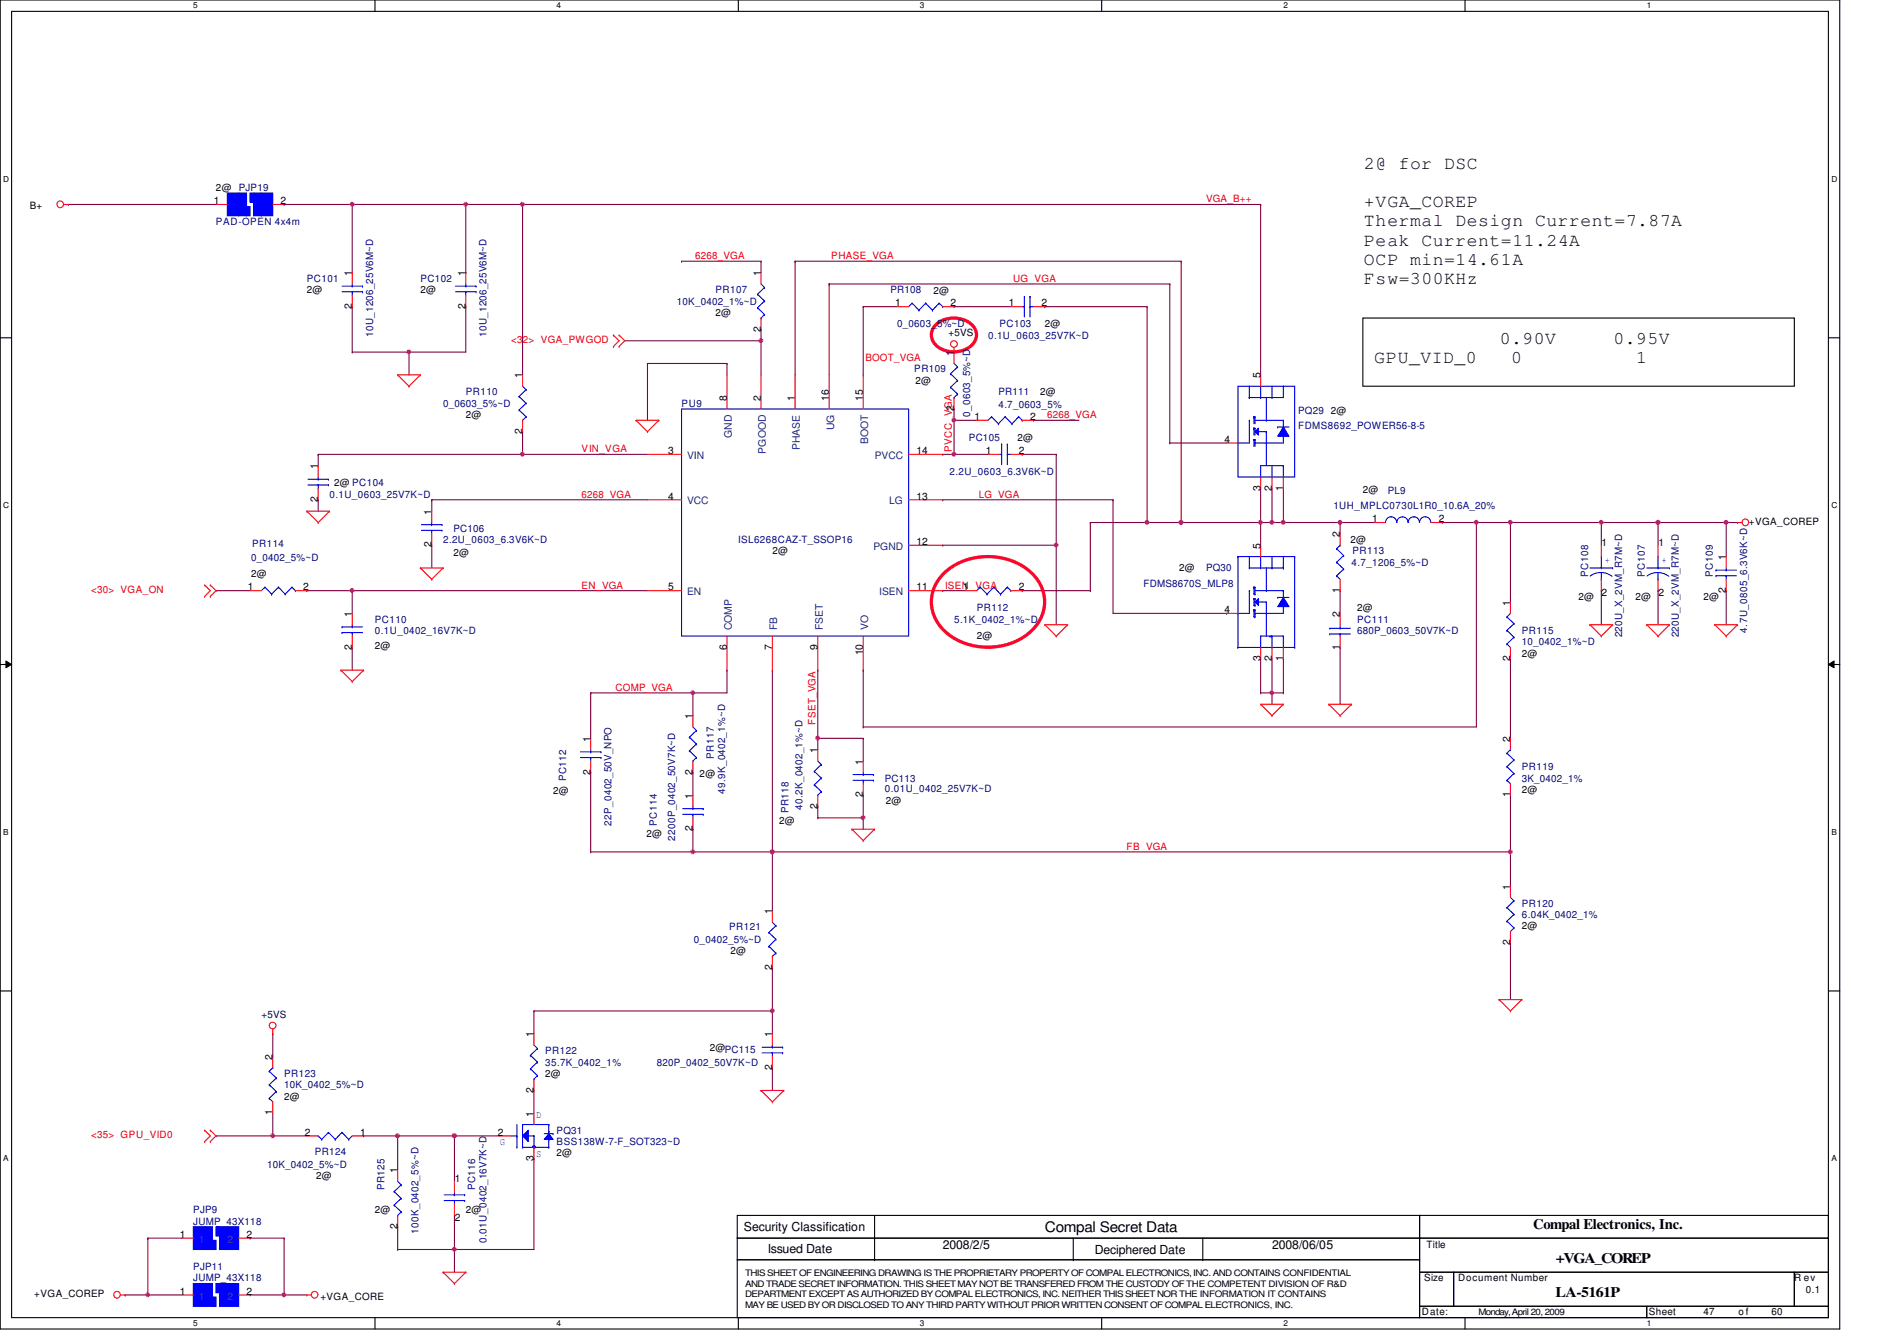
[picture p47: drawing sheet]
<svg xmlns="http://www.w3.org/2000/svg" width="297mm" height="210mm" viewBox="0 0 297 210" stroke-linecap="round" stroke-linejoin="round" font-family="sans-serif">
<defs><g id="words">
<g font-size="2.8">
<text x="213.6" y="26.4">2@ for DSC</text>
<text x="213.6" y="32.4">+VGA_COREP</text>
<text x="213.6" y="35.4">Thermal Design Current=7.87A</text>
<text x="213.6" y="38.4">Peak Current=11.24A</text>
<text x="213.6" y="41.4">OCP min=14.61A</text>
<text x="213.6" y="44.4">Fsw=300KHz</text>
<text x="234.9" y="53.8">0.90V</text>
<text x="252.6" y="53.8">0.95V</text>
<text x="215.2" y="56.8">GPU_VID_0</text>
<text x="236.6" y="56.8">0</text>
<text x="256.2" y="56.8">1</text>
</g>
<g font-size="2.3">
<text x="163.6" y="192.9">Compal Secret Data</text>
<text x="240.1" y="192.4">Compal Electronics, Inc.</text>
<text x="243.6" y="197.7">+VGA_COREP</text>
<text x="243.6" y="203">LA-5161P</text>
</g>
<g font-size="1.9">
<text x="116.5" y="192.7">Security Classification</text>
<text x="120.2" y="196.1">Issued Date</text>
<text x="147.6" y="195.6">2008/2/5</text>
<text x="171.4" y="196.3">Deciphered Date</text>
<text x="199.2" y="195.6">2008/06/05</text>
</g>
<g font-size="1.6">
<text x="33.8" y="29.9">2@</text>
<text x="4.7" y="32.7">B+</text>
<text x="33.5" y="32">1</text>
<text x="43.9" y="32">2</text>
<text x="48" y="45.9">2@</text>
<text x="55.1" y="43.2" transform="rotate(-90 55.1 43.2)">1</text>
<text x="65.8" y="45.9">2@</text>
<text x="72.9" y="43.2" transform="rotate(-90 72.9 43.2)">1</text>
<text x="119.1" y="43.2" transform="rotate(-90 119.1 43.2)">1</text>
<text x="140.2" y="48">1</text>
<text x="146.2" y="46.1">2@</text>
<text x="148.8" y="48">2</text>
<text x="157.9" y="48">1</text>
<text x="163.1" y="48">2</text>
<text x="55.1" y="48.3" transform="rotate(-90 55.1 48.3)">2</text>
<text x="72.9" y="48.3" transform="rotate(-90 72.9 48.3)">2</text>
<text x="112.1" y="49.4">2@</text>
<text x="119.1" y="51.9" transform="rotate(-90 119.1 51.9)">2</text>
<text x="148.5" y="52.7">+5VS</text>
<text x="163.6" y="51.2">2@</text>
<text x="81.8" y="59.2" transform="rotate(-90 81.8 59.2)">1</text>
<text x="149.3" y="55.7" transform="rotate(-90 149.3 55.7)">1</text>
<text x="197.4" y="59.2" transform="rotate(-90 197.4 59.2)">5</text>
<text x="72.9" y="65.4">2@</text>
<text x="113.8" y="62.8" transform="rotate(-90 113.8 62.8)">8</text>
<text x="119.1" y="62.8" transform="rotate(-90 119.1 62.8)">2</text>
<text x="124.5" y="62.8" transform="rotate(-90 124.5 62.8)">1</text>
<text x="129.8" y="62.8" transform="rotate(-90 129.8 62.8)">16</text>
<text x="135.1" y="62.8" transform="rotate(-90 135.1 62.8)">15</text>
<text x="143.3" y="60.1">2@</text>
<text x="149.3" y="64.3" transform="rotate(-90 149.3 64.3)">2</text>
<text x="152.6" y="65.7">1</text>
<text x="161.3" y="65.7">2</text>
<text x="162.9" y="61.9">2@</text>
<text x="208.4" y="64.7">2@</text>
<text x="81.8" y="67.9" transform="rotate(-90 81.8 67.9)">2</text>
<text x="104.6" y="71.1">3</text>
<text x="143.5" y="71.1">14</text>
<text x="154.4" y="71.1">1</text>
<text x="159.3" y="69">2@</text>
<text x="159.5" y="71.1">2</text>
<text x="191.7" y="69.3">4</text>
<text x="49.8" y="73.4" transform="rotate(-90 49.8 73.4)">1</text>
<text x="52.3" y="76.1">2@ PC104</text>
<text x="197.4" y="76.8" transform="rotate(-90 197.4 76.8)">3</text>
<text x="199.1" y="76.8" transform="rotate(-90 199.1 76.8)">2</text>
<text x="200.9" y="76.8" transform="rotate(-90 200.9 76.8)">1</text>
<text x="213.4" y="77.2">2@</text>
<text x="49.8" y="78.6" transform="rotate(-90 49.8 78.6)">2</text>
<text x="67.6" y="80.6" transform="rotate(-90 67.6 80.6)">1</text>
<text x="104.6" y="78.2">4</text>
<text x="143.5" y="78.2">13</text>
<text x="214.8" y="81.7">1</text>
<text x="225.3" y="81.7">2</text>
<text x="273.9" y="82.2">+VGA_COREP</text>
<text x="67.6" y="85.7" transform="rotate(-90 67.6 85.7)">2</text>
<text x="71" y="87">2@</text>
<text x="120.9" y="86.8">2@</text>
<text x="143.5" y="85.3">12</text>
<text x="184.6" y="89.5">2@</text>
<text x="197.4" y="85.9" transform="rotate(-90 197.4 85.9)">5</text>
<text x="209.8" y="84.1" transform="rotate(-90 209.8 84.1)">2</text>
<text x="211.5" y="85">2@</text>
<text x="250.8" y="85.5">1</text>
<text x="259.7" y="85.5">1</text>
<text x="270.3" y="87.7" transform="rotate(-90 270.3 87.7)">1</text>
<text x="38.8" y="92.4">1</text>
<text x="39.3" y="90.3">2@</text>
<text x="47.5" y="92.4">2</text>
<text x="104.6" y="92.4">5</text>
<text x="143.5" y="92.4">11</text>
<text x="150.8" y="92.4">1</text>
<text x="159.5" y="92.4">2</text>
<text x="191.7" y="96">4</text>
<text x="209.8" y="92.8" transform="rotate(-90 209.8 92.8)">1</text>
<text x="212.5" y="95.7">2@</text>
<text x="236.5" y="94.8" transform="rotate(-90 236.5 94.8)">1</text>
<text x="247.2" y="93.9">2@</text>
<text x="250.8" y="93.3">2</text>
<text x="256.1" y="93.9">2@</text>
<text x="259.7" y="93.3">2</text>
<text x="266.7" y="93.9">2@</text>
<text x="270.3" y="92.8" transform="rotate(-90 270.3 92.8)">2</text>
<text x="55.1" y="101.7" transform="rotate(-90 55.1 101.7)">2</text>
<text x="55.1" y="96.6" transform="rotate(-90 55.1 96.6)">1</text>
<text x="58.7" y="101.6">2@</text>
<text x="113.8" y="101.7" transform="rotate(-90 113.8 101.7)">6</text>
<text x="120.9" y="101.7" transform="rotate(-90 120.9 101.7)">7</text>
<text x="128" y="101.7" transform="rotate(-90 128 101.7)">9</text>
<text x="152.9" y="99.9">2@</text>
<text x="209.8" y="101.7" transform="rotate(-90 209.8 101.7)">1</text>
<text x="209.8" y="96.6" transform="rotate(-90 209.8 96.6)">2</text>
<text x="135.1" y="102.6" transform="rotate(-90 135.1 102.6)">10</text>
<text x="197.4" y="103.5" transform="rotate(-90 197.4 103.5)">3</text>
<text x="199.1" y="103.5" transform="rotate(-90 199.1 103.5)">2</text>
<text x="200.9" y="103.5" transform="rotate(-90 200.9 103.5)">1</text>
<text x="236.5" y="103.5" transform="rotate(-90 236.5 103.5)">2</text>
<text x="238.3" y="102.8">2@</text>
<text x="108.5" y="112.6" transform="rotate(-90 108.5 112.6)">1</text>
<text x="92.5" y="116.1" transform="rotate(-90 92.5 116.1)">1</text>
<text x="128" y="117.9" transform="rotate(-90 128 117.9)">1</text>
<text x="135.1" y="119.7" transform="rotate(-90 135.1 119.7)">1</text>
<text x="236.5" y="116.1" transform="rotate(-90 236.5 116.1)">2</text>
<text x="86.6" y="124.3">2@</text>
<text x="92.5" y="121.2" transform="rotate(-90 92.5 121.2)">2</text>
<text x="108.5" y="125" transform="rotate(-90 108.5 125)">1</text>
<text x="108.5" y="121.2" transform="rotate(-90 108.5 121.2)">2</text>
<text x="109.6" y="121.6">2@</text>
<text x="135.1" y="124.8" transform="rotate(-90 135.1 124.8)">2</text>
<text x="138.7" y="125.9">2@</text>
<text x="236.5" y="124.8" transform="rotate(-90 236.5 124.8)">1</text>
<text x="238.3" y="124.1">2@</text>
<text x="101.2" y="131.1">2@</text>
<text x="108.5" y="130.1" transform="rotate(-90 108.5 130.1)">2</text>
<text x="122" y="128.9">2@</text>
<text x="128" y="126.6" transform="rotate(-90 128 126.6)">2</text>
<text x="120.9" y="143.1" transform="rotate(-90 120.9 143.1)">1</text>
<text x="236.5" y="139.2" transform="rotate(-90 236.5 139.2)">1</text>
<text x="114.4" y="149.4">2@</text>
<text x="236.5" y="147.9" transform="rotate(-90 236.5 147.9)">2</text>
<text x="238.3" y="145.5">2@</text>
<text x="120.9" y="151.8" transform="rotate(-90 120.9 151.8)">2</text>
<text x="42.7" y="165.9" transform="rotate(-90 42.7 165.9)">2</text>
<text x="83.6" y="162.3" transform="rotate(-90 83.6 162.3)">1</text>
<text x="111.2" y="164.5">2@PC115</text>
<text x="120.9" y="167.5" transform="rotate(-90 120.9 167.5)">2</text>
<text x="120.9" y="162.3" transform="rotate(-90 120.9 162.3)">1</text>
<text x="44.5" y="172.1">2@</text>
<text x="83.6" y="171" transform="rotate(-90 83.6 171)">2</text>
<text x="85.4" y="168.6">2@</text>
<text x="42.7" y="174.6" transform="rotate(-90 42.7 174.6)">1</text>
<text x="47.7" y="177.8">2</text>
<text x="56.4" y="177.8">1</text>
<text x="77.9" y="177.8">2</text>
<text x="83.6" y="174.8" transform="rotate(-90 83.6 174.8)">1</text>
<text x="49.5" y="184.6">2@</text>
<text x="62.2" y="183.7" transform="rotate(-90 62.2 183.7)">1</text>
<text x="71.2" y="185.1">1</text>
<text x="83.6" y="181.7" transform="rotate(-90 83.6 181.7)">3</text>
<text x="87.2" y="181">2@</text>
<text x="58.7" y="189.9">2@</text>
<text x="71.2" y="191.1">2</text>
<text x="72.9" y="189.9">2@</text>
<text x="28.1" y="193.8">1</text>
<text x="38.6" y="193.8">2</text>
<text x="62.2" y="192.4" transform="rotate(-90 62.2 192.4)">2</text>
<text x="223.3" y="195.4">Title</text>
<text x="5.4" y="203.1">+VGA_COREP</text>
<text x="28.1" y="202.6">1</text>
<text x="38.6" y="202.6">2</text>
<text x="50.2" y="203.4">+VGA_CORE</text>
<text x="223" y="200.6">Size</text>
<text x="228.3" y="200.6">Document Number</text>
<text x="281" y="200.6">R ev</text>
<text x="282.7" y="202.4">0.1</text>
<text x="222.6" y="205.9">Date:</text>
<text x="258.2" y="205.9">Sheet</text>
<text x="266.7" y="205.9">47</text>
<text x="272.2" y="205.9">o f</text>
<text x="277.4" y="205.9">60</text>
</g>
<g font-size="1.6" fill="#000080">
<text x="37.4" y="29.9">PJP19</text>
<text x="33.8" y="35.2">PAD-OPEN 4x4m</text>
<text x="48" y="44.1">PC101</text>
<text x="65.8" y="44.1">PC102</text>
<text x="106" y="47.7">10K_0402_1%~D</text>
<text x="112.1" y="45.9">PR107</text>
<text x="139.4" y="45.9">PR108</text>
<text x="58.4" y="52.8" transform="rotate(-90 58.4 52.8)">10U_1206_25V6M~D</text>
<text x="76.2" y="52.8" transform="rotate(-90 76.2 52.8)">10U_1206_25V6M~D</text>
<text x="140.5" y="51.2">0_0603_5%~D</text>
<text x="154.7" y="53">0.1U_0603_25V7K~D</text>
<text x="156.5" y="51.2">PC103</text>
<text x="143.2" y="58.2">PR109</text>
<text x="69.4" y="63.7">0_0603_5%~D</text>
<text x="72.9" y="61.9">PR110</text>
<text x="106.7" y="63.7">PU9</text>
<text x="151.9" y="65.2" transform="rotate(-90 151.9 65.2)">0_0603_5%~D</text>
<text x="156.3" y="61.9">PR111</text>
<text x="156.3" y="63.8">4.7_0603_5%</text>
<text x="203.3" y="64.7">PQ29</text>
<text x="151.7" y="69">PC105</text>
<text x="203.3" y="67.2">FDMS8692_POWER56-8-5</text>
<text x="51.6" y="77.9">0.1U_0603_25V7K~D</text>
<text x="148.7" y="74.3">2.2U_0603_6.3V6K~D</text>
<text x="217.3" y="77.3">PL9</text>
<text x="71" y="83.2">PC106</text>
<text x="208.8" y="79.7">1UH_MPLC0730L1R0_10.6A_20%</text>
<text x="39.3" y="87.8">0_0402_5%~D</text>
<text x="39.5" y="85.6">PR114</text>
<text x="69.4" y="85">2.2U_0603_6.3V6K~D</text>
<text x="115.6" y="85">ISL6268CAZ-T_SSOP16</text>
<text x="188.8" y="89.5">PQ30</text>
<text x="211.6" y="88.6">4.7_1206_5%~D</text>
<text x="211.8" y="86.8">PR113</text>
<text x="152.9" y="95.7">PR112</text>
<text x="179.1" y="91.9">FDMS8670S_MLP8</text>
<text x="248.7" y="90.3" transform="rotate(-90 248.7 90.3)">PC108</text>
<text x="257.6" y="90.3" transform="rotate(-90 257.6 90.3)">PC107</text>
<text x="268.2" y="90.3" transform="rotate(-90 268.2 90.3)">PC109</text>
<text x="58.7" y="97.5">PC110</text>
<text x="58.7" y="99.2">0.1U_0402_16V7K~D</text>
<text x="149.4" y="97.5">5.1K_0402_1%~D</text>
<text x="212.5" y="97.5">PC111</text>
<text x="212.5" y="99.2">680P_0603_50V7K~D</text>
<text x="238.3" y="99.2">PR115</text>
<text x="238.3" y="101">10_0402_1%~D</text>
<text x="254" y="99.7" transform="rotate(-90 254 99.7)">220U_X_2VM_R7M~D</text>
<text x="262.9" y="99.7" transform="rotate(-90 262.9 99.7)">220U_X_2VM_R7M~D</text>
<text x="273.6" y="99" transform="rotate(-90 273.6 99)">4.7U_0805_6.3V6K~D</text>
<text x="111.8" y="118.7" transform="rotate(-90 111.8 118.7)">PR117</text>
<text x="88.6" y="122.3" transform="rotate(-90 88.6 122.3)">PC112</text>
<text x="113.5" y="124.3" transform="rotate(-90 113.5 124.3)">49.9K_0402_1%~D</text>
<text x="138.6" y="122.3">PC113</text>
<text x="138.6" y="124">0.01U_0402_25V7K~D</text>
<text x="238.3" y="120.6">PR119</text>
<text x="238.3" y="122.3">3K_0402_1%</text>
<text x="95.8" y="129.2" transform="rotate(-90 95.8 129.2)">22P_0402_50V_NPO</text>
<text x="102.9" y="129.2" transform="rotate(-90 102.9 129.2)">PC114</text>
<text x="105.7" y="131.6" transform="rotate(-90 105.7 131.6)">2200P_0402_50V7K~D</text>
<text x="123.5" y="127.3" transform="rotate(-90 123.5 127.3)">PR118</text>
<text x="125.6" y="126.8" transform="rotate(-90 125.6 126.8)">40.2K_0402_1%~D</text>
<text x="238.3" y="141.9">PR120</text>
<text x="238.3" y="143.7">6.04K_0402_1%</text>
<text x="108.7" y="147.6">0_0402_5%~D</text>
<text x="114.2" y="145.6">PR121</text>
<text x="85.4" y="165">PR122</text>
<text x="85.4" y="166.8">35.7K_0402_1%</text>
<text x="102.8" y="166.8">820P_0402_50V7K~D</text>
<text x="44.5" y="168.6">PR123</text>
<text x="44.5" y="170.3">10K_0402_5%~D</text>
<text x="87.2" y="177.5">PQ31</text>
<text x="87.2" y="179.2">BSS138W-7-F_SOT323~D</text>
<text x="41.8" y="182.8">10K_0402_5%~D</text>
<text x="49.3" y="180.8">PR124</text>
<text x="30.3" y="189.9">PJP9</text>
<text x="30.3" y="191.7">JUMP_43X118</text>
<text x="60.2" y="186.3" transform="rotate(-90 60.2 186.3)">PR125</text>
<text x="74.4" y="186.3" transform="rotate(-90 74.4 186.3)">PC116</text>
<text x="65.5" y="193.1" transform="rotate(-90 65.5 193.1)">100K_0402_5%~D</text>
<text x="76.2" y="194.5" transform="rotate(-90 76.2 194.5)">0.01U_0402_16V7K~D</text>
<text x="30.3" y="198.8">PJP11</text>
<text x="30.3" y="200.6">JUMP_43X118</text>
</g>
<g font-size="1.6" fill="#f00">
<text x="188.8" y="31.7">VGA_B++</text>
<text x="108.8" y="40.6">6268_VGA</text>
<text x="130.2" y="40.6">PHASE_VGA</text>
<text x="158.6" y="44.1">UG_VGA</text>
<text x="80" y="53.7">&lt;32&gt; VGA_PWGOD</text>
<text x="135.5" y="56.6">BOOT_VGA</text>
<text x="164" y="65.4">6268_VGA</text>
<text x="91.1" y="70.8">VIN_VGA</text>
<text x="149.1" y="70.7" transform="rotate(-90 149.1 70.7)">PVCC_VGA</text>
<text x="91.1" y="77.9">6268_VGA</text>
<text x="153.3" y="77.9">LG_VGA</text>
<text x="14.3" y="92.8">&lt;30&gt; VGA_ON</text>
<text x="91.1" y="92.1">EN_VGA</text>
<text x="148" y="92.1">ISEN_VGA</text>
<text x="96.4" y="108.1">COMP_VGA</text>
<text x="127.7" y="113.5" transform="rotate(-90 127.7 113.5)">FSET_VGA</text>
<text x="176.4" y="133">FB_VGA</text>
<text x="14.3" y="178.2">&lt;35&gt; GPU_VID0</text>
</g>
<g font-size="1.6" fill="#004080">
<text x="107.6" y="71.8">VIN</text>
<text x="114.6" y="68.5" transform="rotate(-90 114.6 68.5)">GND</text>
<text x="119.9" y="71" transform="rotate(-90 119.9 71)">PGOOD</text>
<text x="125.3" y="70.5" transform="rotate(-90 125.3 70.5)">PHASE</text>
<text x="130.6" y="67.4" transform="rotate(-90 130.6 67.4)">UG</text>
<text x="135.9" y="69.6" transform="rotate(-90 135.9 69.6)">BOOT</text>
<text x="137" y="71.8">PVCC</text>
<text x="107.6" y="79">VCC</text>
<text x="139.2" y="79">LG</text>
<text x="136.8" y="86.1">PGND</text>
<text x="107.6" y="93.2">EN</text>
<text x="137.7" y="93.2">ISEN</text>
<text x="114.6" y="98.7" transform="rotate(-90 114.6 98.7)">COMP</text>
<text x="121.7" y="98.7" transform="rotate(-90 121.7 98.7)">FB</text>
<text x="128.8" y="98.7" transform="rotate(-90 128.8 98.7)">FSET</text>
<text x="135.9" y="98.7" transform="rotate(-90 135.9 98.7)">VO</text>
<text x="31.2" y="194.5">1</text>
<text x="35.6" y="194.5">2</text>
<text x="31.2" y="203.4">1</text>
<text x="35.6" y="203.4">2</text>
</g>
<g font-size="1.6" fill="#00f">
<text x="251.3" y="88.2">+</text>
<text x="260.2" y="88.2">+</text>
<text x="78.3" y="179.2">G</text>
<text x="83.9" y="174.9">D</text>
<text x="83.9" y="181.1">S</text>
</g>
<text font-size="1.6" fill="#000040" x="40.9" y="159.3">+5VS</text>
<g font-size="1.4">
<text x="116.7" y="201.4">AND TRADE SECRET INFORMATION. THIS SHEET MAY NOT BE TRANSFERED FROM THE CUSTODY OF THE COMPETENT DIVISION OF R&amp;D</text>
<text x="116.7" y="203">DEPARTMENT EXCEPT AS AUTHORIZED BY COMPAL ELECTRONICS, INC. NEITHER THIS SHEET NOR THE INFORMATION IT CONTAINS</text>
<text x="116.7" y="199.7">THIS SHEET OF ENGINEERING DRAWING IS THE PROPRIETARY PROPERTY OF COMPAL ELECTRONICS, INC. AND CONTAINS CONFIDENTIAL</text>
<text x="116.7" y="204.7">MAY BE USED BY OR DISCLOSED TO ANY THIRD PARTY WITHOUT PRIOR WRITTEN CONSENT OF COMPAL ELECTRONICS, INC.</text>
<text x="231.5" y="205.8">Monday, April 20, 2009</text>
</g>
<g font-size="1.3">
<text x="30.3" y="1.3">5</text>
<text x="87.2" y="1.3">4</text>
<text x="144.1" y="1.3">3</text>
<text x="201" y="1.3">2</text>
<text x="257.8" y="1.3">1</text>
<text x=".5" y="28.4">D</text>
<text x="286.8" y="28.4">D</text>
<text x=".5" y="79.5">C</text>
<text x="286.8" y="79.5">C</text>
<text x=".5" y="130.7">B</text>
<text x="286.8" y="130.7">B</text>
<text x=".5" y="181.8">A</text>
<text x="286.8" y="181.8">A</text>
<text x="30.3" y="207.6">5</text>
<text x="87.2" y="207.6">4</text>
<text x="144.1" y="207.6">3</text>
<text x="201" y="207.6">2</text>
<text x="257.8" y="207.6">1</text>
</g>
</g></defs>
<path d="M0 0h288.1v208h-288.1zM1.8 1.8h284.5v204.4h-284.5z" fill="none" stroke="#000" stroke-width=".17"/>
<g fill="#fff">
<path d="M30.3 .2h.6v1.4h-.6z"/>
<path d="M30.3 206.4h.6v1.4h-.6z"/>
</g>
<path d="M58.7 0v1.8M58.7 206.2v1.8" fill="none" stroke="#000" stroke-width=".17"/>
<g fill="#fff">
<path d="M87.2 .2h.6v1.4h-.6z"/>
<path d="M87.2 206.4h.6v1.4h-.6z"/>
</g>
<path d="M115.6 0v1.8M115.6 206.2v1.8" fill="none" stroke="#000" stroke-width=".17"/>
<g fill="#fff">
<path d="M144.1 .2h.6v1.4h-.6z"/>
<path d="M144.1 206.4h.6v1.4h-.6z"/>
</g>
<path d="M172.5 0v1.8M172.5 206.2v1.8" fill="none" stroke="#000" stroke-width=".17"/>
<g fill="#fff">
<path d="M201 .2h.6v1.4h-.6z"/>
<path d="M201 206.4h.6v1.4h-.6z"/>
</g>
<path d="M229.4 0v1.8M229.4 206.2v1.8" fill="none" stroke="#000" stroke-width=".17"/>
<g fill="#fff">
<path d="M257.8 .2h.7v1.4h-.7z"/>
<path d="M257.8 206.4h.7v1.4h-.7z"/>
<path d="M.5 27.3h.9v1.4h-.9z"/>
<path d="M286.8 27.3h.9v1.4h-.9z"/>
<path d="M.5 78.4h.9v1.4h-.9z"/>
<path d="M286.8 78.4h.9v1.4h-.9z"/>
</g>
<path d="M0 52.9h1.8M286.3 52.9h1.8" fill="none" stroke="#000" stroke-width=".17"/>
<g fill="#fff">
<path d="M.5 129.5h.8v1.4h-.8z"/>
<path d="M286.8 129.5h.8v1.4h-.8z"/>
</g>
<path d="M0 104h1.8M286.3 104h1.8" fill="none" stroke="#000" stroke-width=".17"/>
<path d="M.9 103.5l.9 .5-.9 .5zM286.3 104l.9-.5v1z" fill="#000"/>
<path d="M.9 103.5l.9 .5-.9 .5zM286.3 104l.9-.5v1z" fill="none" stroke="#000" stroke-width=".16"/>
<g fill="#fff">
<path d="M.5 180.6h.8v1.4h-.8z"/>
<path d="M286.8 180.6h.8v1.4h-.8z"/>
</g>
<g fill="none" stroke="#000" stroke-width=".17">
<path d="M213.4 49.8h67.6v10.7h-67.6zM0 155.1h1.8M286.3 155.1h1.8M115.4 190.2h106.9v3.6h-106.9zM115.4 193.8h106.9v3.4h-106.9zM115.4 197.2h106.9v9h-106.9zM136.9 193.8h.1M136.9 197.2h.1M136.9 190.2v7M168.1 197.2h.1M168.1 193.8v3.4M188.3 197.2h.1"/>
<path d="M188.3 193.8v3.4M222.3 190.2h64v3.6h-64zM222.3 193.8h64v5.3h-64zM222.3 199.1h5.3v5.4h-5.3zM227.6 199.1h53.4v5.4h-53.4zM281 199.1h5.3v5.4h-5.3zM222.3 204.5h35.5v1.7h-35.5zM257.8 204.5h28.5v1.7h-28.5z"/>
</g>
<g fill="none" stroke="#800040" stroke-width=".17">
<path d="M10.7 32h.1M10.7 32h23.1M44.5 32h.1M44.5 32h152.9M55.2 32h.1M55.2 32v10.7M72.9 32h.1M72.9 32v10.7M81.8 32h.1M81.8 32v26.7M197.4 32h.1M197.4 32v26.7"/>
<path d="M55.2 42.7h.1M55.2 48h.1M55.2 55.1h.1M55.2 48v7.1M64 55.1h.1M64 55.1v3.6M72.9 42.7h.1M72.9 48h.1M72.9 48v7.1h-17.7M97.8 53.3h21.4M101.4 56.9h.1M101.4 56.9h12.4"/>
<path d="M101.4 56.9v8.9M106.7 40.9h.1M106.7 40.9h12.5M113.8 56.9h.1M113.8 56.9v1.8M119.2 40.9h.1M119.2 53.3h.1M119.2 51.6h.1M119.2 40.9v1.8M119.2 51.6v7.1M124.5 40.9h.1M124.5 40.9h60.5"/>
<path d="M124.5 40.9v17.8M129.8 44.4h.1M129.8 44.4v14.3M129.8 44.4h53.4M135.2 58.7h.1M135.2 48h.1M135.2 48h5.3M135.2 48v10.7M149.4 48h.1M149.4 48h8.9M163.6 48h.1M163.6 48h16"/>
<path d="M179.6 48h.1M179.6 48v33.8M183.2 44.4h.1M183.2 44.4v24.9M185 40.9h.1M185 40.9v40.9M49.8 78.2h.1M49.8 72.9h.1M49.8 71.1h.1M49.8 71.1h51.6M49.8 71.1v1.8M49.8 78.2v1.8"/>
<path d="M67.6 78.2h.1M67.6 78.2h33.8M67.6 78.2v1.8M81.8 71.1h.1M81.8 67.6h.1M81.8 67.6v3.5M147.6 78.2h.1M147.6 71.1h.1M147.6 71.1h7.1M147.6 78.2h26.7M149.4 64h.1M149.4 65.8h.1"/>
<path d="M149.4 71.1h.1M149.4 64v7.1M149.4 65.8h3.5M160.1 71.1h.1M160.1 71.1h5.3M161.8 65.8h.1M161.8 65.8h7.1M165.4 71.1h.1M165.4 71.1v26.7M174.3 78.2h.1M174.3 78.2v17.8h17.8M183.2 69.3h.1"/>
<path d="M183.2 69.3h8.9M197.4 76.5v8.8M199.2 76.5v5.3M201 76.5v5.3M33.8 92.5h.1M33.8 92.5h5.4M48 92.5h.1M48 92.5h53.4M55.2 92.5h.1M55.2 92.5v3.5M67.6 85.3h.1M67.6 85.3v3.6"/>
<path d="M147.6 92.5h.1M147.6 85.3h.1M147.6 92.5h3.6M147.6 85.3h17.8M160.1 92.5h.1M160.1 92.5h10.6M165.4 85.3h.1M170.7 92.5h.1M170.7 81.8h.1M170.7 81.8h44.5M170.7 81.8v10.7M179.6 81.8h.1"/>
<path d="M185 81.8h.1M192.1 96h.1M197.4 81.8h.1M199.2 81.8h.1M201 81.8h.1M209.8 81.8h.1M209.8 92.5h.1M209.8 81.8v1.8M209.8 92.5v3.5M225.8 81.8h.1M225.8 81.8h46.3M231.2 81.8h.1"/>
<path d="M231.2 81.8v32h-96M236.5 81.8h.1M236.5 81.8v12.4M250.7 81.8h.1M250.7 92.5h.1M250.7 81.8v3.5M250.7 92.5v5.3M259.6 81.8h.1M259.6 92.5h.1M259.6 81.8v3.5M259.6 92.5v5.3M270.3 81.8h.1"/>
<path d="M270.3 92.5h.1M270.3 81.8v5.3M270.3 92.5v5.3M55.2 101.3h.1M55.2 101.3v3.6M92.5 108.5h.1M92.5 108.5v7.1M108.5 108.5h.1M108.5 108.5v3.5M113.8 104.9h.1M113.8 104.9v3.6h-21.3M120.9 104.9h.1"/>
<path d="M120.9 104.9v37.7M128.1 115.6h.1M128.1 104.9h.1M128.1 104.9v12.4M128.1 115.6h7.1M135.2 104.9h.1M135.2 113.8h.1M135.2 115.6h.1M135.2 104.9v8.9M135.2 115.6v3.5M197.4 108.5h.1M197.4 108.5h3.6"/>
<path d="M197.4 103.1v5.4M199.2 108.5h.1M199.2 103.1v7.1M201 103.1h.1M201 108.5h.1M201 103.1v5.4M209.8 101.3h.1M209.8 101.3v8.9M236.5 115.6h.1M236.5 103.1v12.5M92.5 120.9h.1M92.5 133.3h.1"/>
<path d="M92.5 120.9v12.4M92.5 133.3h144M108.5 120.9h.1M108.5 129.8h.1M108.5 133.3h.1M108.5 120.9v3.6M108.5 129.8v3.5M120.9 133.3h.1M128.1 126.2h.1M128.1 128h.1M128.1 126.2v1.8M128.1 128h7.1"/>
<path d="M135.2 124.5h.1M135.2 128h.1M135.2 124.5v5.3M236.5 133.3h.1M236.5 124.5h.1M236.5 124.5v14.2M83.6 158.2h.1M83.6 158.2v3.6M83.6 158.2h37.3M120.9 158.2h.1M120.9 151.5h.1M120.9 151.5v10.3"/>
<path d="M236.5 147.6h.1M236.5 147.6v8.9M33.8 177.8h.1M33.8 177.8h14.2M42.7 177.8h.1M42.7 161.8h.1M42.7 161.8v3.6M42.7 174.2v3.6M56.9 177.8h.1M56.9 177.8h21.4M62.3 177.8h.1M62.3 177.8v5.3"/>
<path d="M71.2 177.8h.1M71.2 177.8v7.1M83.6 170.7h.1M83.6 170.7v3.5M120.9 167.1h.1M120.9 167.1v3.6M23.2 193.8h.1M23.2 193.8v8.9M23.2 193.8h5.3M39.2 193.8h.1M39.2 193.8h5.3M44.5 193.8h.1"/>
<path d="M44.5 193.8v8.9M62.3 192h.1M62.3 195.6h.1M62.3 192v3.6M71.2 195.6h.1M71.2 190.2h.1M71.2 190.2v8.9M83.6 181.4h.1M83.6 181.4v14.2h-21.3M19.6 202.7h.1M19.6 202.7h8.9M23.2 202.7h.1"/>
<path d="M39.2 202.7h.1M39.2 202.7h8.8M44.5 202.7h.1"/>
</g>
<g fill="none" stroke="#f00" stroke-width=".17">
<path d="M10 32h.7M10.7 32h.1M62.3 58.7h.1M62.3 58.7h3.5M62.3 58.7l1.7 1.8M65.8 58.7h.1M65.8 58.7l-1.8 1.8M96.1 52.5h.1M96.1 54.2h.1M96.1 52.5l.8 .8-.8 .9M96.9 54.2h.1M96.9 52.5h.1"/>
<path d="M96.9 52.5l.9 .8-.9 .9M149.4 55.1h.1M149.4 54.4v2.5M64 60.5h.1M99.6 65.8h.1M99.6 65.8h3.6M99.6 65.8l1.8 1.8M101.4 67.6h.1M103.2 65.8h.1M103.2 65.8l-1.8 1.8M149.4 62.2v1.8M152.9 65.8h1.8"/>
<path d="M160.1 65.8h1.7M32 91.6h.1M32 93.3h.1M32 91.6l.9 .9-.9 .8M32.9 93.3h.1M32.9 91.6h.1M32.9 91.6l.9 .9-.9 .8M48 80h.1M48 80h3.6M48 80l1.8 1.8M49.8 81.8h.1M51.6 80h.1"/>
<path d="M51.6 80l-1.8 1.8M65.8 88.9h.1M65.8 88.9h3.6M65.8 88.9l1.8 1.8M67.6 90.7h.1M69.4 88.9h.1M69.4 88.9l-1.8 1.8M163.6 97.8h.1M163.6 97.8h3.6M163.6 97.8l1.8 1.8M165.4 99.6h.1M167.2 97.8h.1"/>
<path d="M167.2 97.8l-1.8 1.8M209.8 83.6v1.7M209.8 90.7v1.8M249 97.8h.1M249 97.8h3.5M249 97.8l1.7 1.8M250.7 99.6h.1M252.5 97.8h.1M252.5 97.8l-1.8 1.8M257.8 97.8h.1M257.8 97.8h3.6M257.8 97.8l1.8 1.8"/>
<path d="M259.6 99.6h.1M261.4 97.8h.1M261.4 97.8l-1.8 1.8M268.5 97.8h.1M268.5 97.8h3.6M268.5 97.8l1.8 1.8M270.3 99.6h.1M272.1 81.8h.1M272.1 97.8h.1M272.1 81.8h.7M272.1 97.8l-1.8 1.8M53.4 104.9h.1"/>
<path d="M53.4 104.9h3.5M53.4 104.9l1.8 1.8M55.2 106.7h.1M56.9 104.9h.1M56.9 104.9l-1.7 1.8M197.4 110.2h.1M197.4 110.2h3.6M197.4 110.2l1.8 1.8M199.2 112h.1M201 110.2h.1M201 110.2l-1.8 1.8M208.1 110.2h.1"/>
<path d="M208.1 110.2h3.5M208.1 110.2l1.7 1.8M209.8 112h.1M211.6 110.2h.1M211.6 110.2l-1.8 1.8M133.4 129.8h.1M133.4 129.8h3.5M133.4 129.8l1.8 1.8M135.2 131.6h.1M136.9 129.8h.1M136.9 129.8l-1.7 1.8M236.5 138.7v1.8"/>
<path d="M234.7 156.5h.1M234.7 156.5h3.6M234.7 156.5l1.8 1.7M236.5 158.2h.1M236.5 145.8v1.8M238.3 156.5h.1M238.3 156.5l-1.8 1.7M32 176.9h.1M32 178.7h.1M32 176.9l.9 .9-.9 .9M32.9 178.7h.1M32.9 176.9h.1"/>
<path d="M32.9 176.9l.9 .9-.9 .9M42.7 161.8h.1M42.7 161.1v.7M119.2 170.7h.1M119.2 170.7h3.5M119.2 170.7l1.7 1.8M120.9 172.5h.1M122.7 170.7h.1M122.7 170.7l-1.8 1.8M69.4 199.1h.1M69.4 199.1h3.5M69.4 199.1l1.8 1.8"/>
<path d="M72.9 199.1h.1M72.9 199.1l-1.7 1.8M18.9 202.7h.7M19.6 202.7h.1M48 202.7h.1M48 202.7h.8M71.2 200.9h.1"/>
<circle cx="9.4" cy="32" r=".52"/>
<circle cx="149.4" cy="53.8" r=".52"/>
<circle cx="273.3" cy="81.8" r=".52"/>
<circle cx="42.7" cy="160.5" r=".52"/>
<circle cx="18.3" cy="202.7" r=".52"/>
<circle cx="49.3" cy="202.7" r=".52"/>
</g>
<path d="M146.6 50.8a4.2 4.2 0 0 1 5.9 .5 2.24 2.24 0 0 1-.9 3.2 4.2 4.2 0 0 1-5.4-.9 2.12 2.12 0 0 1 .4-2.8zM147.7 89.9a10.3 10.3 0 0 1 14 0 6.1 6.1 0 0 1-.7 9.3 10.4 10.4 0 0 1-13.3-.7 6 6 0 0 1 0-8.6z" fill="none" stroke="#f00" stroke-width=".51"/>
<g fill="none" stroke="#00f" stroke-width=".17">
<path d="M148.8 58.5h.1M148.8 58.5l1.1 1.1M149.4 56.9l.5 .5M149.9 57.4h.1M149.9 59.6h.1M149.9 57.4l-1.1 1.1M149.9 59.6l-1.1 1M148.8 60.6h.1M148.8 60.6l1.1 1.1M149.4 62.2h.1M149.9 61.7h.1M149.9 61.7l-.5 .5"/>
<path d="M155.3 65.2h.1M155.3 65.2l-.6 .6M155.3 65.2l1 1.1M156.3 66.3h.1M157.4 65.2h.1M157.4 65.2l-1.1 1.1M157.4 65.2l1 1.1M158.4 66.3h.1M159.5 65.2h.1M159.5 65.2l-1.1 1.1M159.5 65.2l.6 .6M160.1 65.8h.1"/>
<path d="M209.3 90.1h.1M209.3 88h.1M209.3 85.9h.1M209.3 90.1l.5 .6M209.3 88l1.1 1.1M209.3 85.9l1.1 1.1M209.8 85.3h.1M209.8 85.3l-.5 .6M210.4 89.1h.1M210.4 87h.1M210.4 89.1l-1.1 1M210.4 87l-1.1 1"/>
<path d="M236 142.1h.1M236 144.2h.1M236 142.1l1.1 1M236 144.2l1.1 1M236.5 145.8h.1M236.5 140.5l.6 .5M237.1 141h.1M237.1 143.1h.1M237.1 145.2h.1M237.1 141l-1.1 1.1M237.1 143.1l-1.1 1.1M237.1 145.2l-.6 .6"/>
</g>
<path d="M30.3 200.9h1.7v3.6h-1.7z" fill-rule="evenodd" fill="#00f"/>
<path d="M30.3 200.9h1.7v3.6h-1.7z" fill="none" stroke="#00f" stroke-width=".17"/>
<path d="M32 200.9h1.3v3.6h-1.3z" fill-rule="evenodd" fill="#00f"/>
<path d="M32 200.9h1.3v3.6h-1.3z" fill="none" stroke="#00f" stroke-width=".17"/>
<path d="M33.3 203h.5v1.5h-.5z" fill-rule="evenodd" fill="#00f"/>
<path d="M33.3 203h.5v1.5h-.5z" fill="none" stroke="#00f" stroke-width=".17"/>
<path d="M33.8 200.9h.6v1.5h-.6z" fill-rule="evenodd" fill="#00f"/>
<path d="M33.8 200.9h.6v1.5h-.6z" fill="none" stroke="#00f" stroke-width=".17"/>
<path d="M34.4 200.9h1.2v3.6h-1.2z" fill-rule="evenodd" fill="#00f"/>
<path d="M34.4 200.9h1.2v3.6h-1.2z" fill="none" stroke="#00f" stroke-width=".17"/>
<path d="M35.6 200.9h1.8v3.6h-1.8z" fill-rule="evenodd" fill="#00f"/>
<path d="M249 88.9h3.5M250.7 88.9h.1M250.7 89.6l.7 .1 1 .5M250.7 89.6l-1.1 .2-.6 .4M250.7 90.7h.1M250.7 87.1v1.8M250.7 89.6v1.1M252.5 88.9h.1M35.6 200.9h1.8v3.6h-1.8z" fill="none" stroke="#00f" stroke-width=".17"/>
<path d="M250.7 85.3v1.8M250.7 90.7v1.8M28.5 202.7h1.8M37.4 202.7h1.8" fill="none" stroke="#f00" stroke-width=".17"/>
<path d="M30.3 192h1.7v3.6h-1.7z" fill-rule="evenodd" fill="#00f"/>
<path d="M30.3 192h1.7v3.6h-1.7z" fill="none" stroke="#00f" stroke-width=".17"/>
<path d="M32 192h1.3v3.6h-1.3z" fill-rule="evenodd" fill="#00f"/>
<path d="M32 192h1.3v3.6h-1.3z" fill="none" stroke="#00f" stroke-width=".17"/>
<path d="M33.3 194.1h.5v1.5h-.5z" fill-rule="evenodd" fill="#00f"/>
<path d="M33.3 194.1h.5v1.5h-.5z" fill="none" stroke="#00f" stroke-width=".17"/>
<path d="M33.8 192h.6v1.5h-.6z" fill-rule="evenodd" fill="#00f"/>
<path d="M33.8 192h.6v1.5h-.6z" fill="none" stroke="#00f" stroke-width=".17"/>
<path d="M34.4 192h1.2v3.6h-1.2z" fill-rule="evenodd" fill="#00f"/>
<path d="M34.4 192h1.2v3.6h-1.2z" fill="none" stroke="#00f" stroke-width=".17"/>
<path d="M35.6 192h1.8v3.6h-1.8z" fill-rule="evenodd" fill="#00f"/>
<path d="M35.6 192h1.8v3.6h-1.8z" fill="none" stroke="#00f" stroke-width=".17"/>
<path d="M28.5 193.8h1.8M37.4 193.8h1.8" fill="none" stroke="#f00" stroke-width=".17"/>
<path d="M35.6 30.2h1.8v3.6h-1.8z" fill-rule="evenodd" fill="#00f"/>
<path d="M35.6 30.2h1.8v3.6h-1.8z" fill="none" stroke="#00f" stroke-width=".17"/>
<path d="M40.9 30.2h1.8v3.6h-1.8z" fill-rule="evenodd" fill="#00f"/>
<path d="M40.9 30.2h1.8v3.6h-1.8z" fill="none" stroke="#00f" stroke-width=".17"/>
<path d="M37.4 30.2h1.2v3.6h-1.2z" fill-rule="evenodd" fill="#00f"/>
<path d="M37.4 30.2h1.2v3.6h-1.2z" fill="none" stroke="#00f" stroke-width=".17"/>
<path d="M38.6 32.3h.6v1.5h-.6z" fill-rule="evenodd" fill="#00f"/>
<path d="M38.6 32.3h.6v1.5h-.6z" fill="none" stroke="#00f" stroke-width=".17"/>
<path d="M39.2 30.2h.5v1.5h-.5z" fill-rule="evenodd" fill="#00f"/>
<path d="M39.2 30.2h.5v1.5h-.5z" fill="none" stroke="#00f" stroke-width=".17"/>
<path d="M39.7 30.2h1.2v3.6h-1.2z" fill-rule="evenodd" fill="#00f"/>
<path d="M39.7 30.2h1.2v3.6h-1.2z" fill="none" stroke="#00f" stroke-width=".17"/>
<path d="M33.8 32h1.8M42.7 32h1.8" fill="none" stroke="#f00" stroke-width=".17"/>
<path d="M201 93.5l.8 1.5h-1.7z" fill="#00f"/>
<path d="M201 93.5l.8 1.5h-1.7z" fill="none" stroke="#00f" stroke-width=".17"/>
<path d="M196.5 94.2l.6-.5v1.1z" fill="#00f"/>
<g fill="none" stroke="#00f" stroke-width=".17">
<path d="M71.3 45.7h3.2M71.3 44.8h3.2M72.9 44.8h.1M72.9 45.7h.1M72.9 44.4v.4M72.9 45.7v.5M74.5 45.7h.1M74.5 44.8h.1M118.6 46.1h.1M118.6 48.2h.1M118.6 46.1l1.1 1M118.6 48.2l1.1 1"/>
<path d="M119.2 49.8h.1M119.2 44.4l.5 .6M119.7 45h.1M119.7 47.1h.1M119.7 49.2h.1M119.7 45l-1.1 1.1M119.7 47.1l-1.1 1.1M119.7 49.2l-.5 .6M142.8 47.5h.1M142.8 47.5l-.5 .5M142.8 47.5l1.1 1.1M143.9 48.6h.1"/>
<path d="M144.9 47.5h.1M144.9 47.5l-1 1.1M144.9 47.5l1.1 1.1M146 48.6h.1M147.1 47.5h.1M147.1 47.5l-1.1 1.1M147.1 47.5l.5 .5M147.6 48h.1M48.2 75.9h3.2M48.2 75h3.2M49.8 75h.1M49.8 75.9h.1"/>
<path d="M49.8 74.7v.3M49.8 75.9v.6M51.4 75.9h.1M51.4 75h.1M106.7 64h35.6v35.6h-35.6zM156.5 71.1h.3M156.8 71.1h.1M156.8 69.5h.1M156.8 69.5v3.2M157.7 69.5h.1M157.7 71.1h.1M157.7 71.1h.6"/>
<path d="M157.7 69.5v3.2M41.5 91.9h.1M41.5 91.9l-.6 .6M41.5 91.9l1 1.1M42.5 93h.1M43.6 91.9h.1M43.6 91.9l-1.1 1.1M43.6 91.9l1.1 1.1M44.7 93h.1M45.7 91.9h.1M45.7 91.9l-1 1.1M45.7 91.9l.6 .6"/>
<path d="M46.3 92.5h.1M53.5 99h.1M53.5 98.1h.1M53.5 99h3.3M53.5 98.1h3.3M55.2 98.1h.1M55.2 99h.1M55.2 97.8v.3M55.2 99v.6M153.5 91.9h.1M153.5 91.9l-.6 .6M153.5 91.9l1.1 1.1"/>
<path d="M154.6 93h.1M155.6 91.9h.1M155.6 91.9l-1 1.1M155.6 91.9l1.1 1.1M156.7 93h.1M157.7 91.9h.1M157.7 91.9l-1 1.1M157.7 91.9l.6 .6M158.3 92.5h.1M193.8 87.1h.1M193.8 96h.1M193.8 87.1h8.9"/>
<path d="M193.8 87.1v14.2M195.6 92.5h.1M195.6 88.9h.1M195.6 87.1v1.8M195.6 92.5v3.5h-1.8M195.6 88.9h5.4M196.3 95.5h.1M196.3 93.7h.1M196.3 91.9h.1M196.3 91.9v1.1h.2M196.3 93.7v1.1h.2M196.3 95.5v1.1h.2"/>
<path d="M196.3 95.5h.2M196.3 93.7h.2M196.3 91.9h.2M196.5 94.2l.6-.5v1.1zM196.5 96.6h.1M196.5 95.5h.1M196.5 94.8h.1M196.5 93.7h.1M196.5 93h.1M196.5 91.9h.1M196.5 96h.1M196.5 91.9v1.1"/>
<path d="M196.5 93.7v1.1M196.5 95.5v1.1M196.5 92.5h4.5M197.1 94.2h.1M197.1 94.2h1.2M197.4 88.9h.1M197.4 87.1v1.8M198.3 92.5h.1M198.3 96h.1M198.3 94.2h.1M198.3 88.9v3.6M198.3 94.2v5.4"/>
<path d="M198.8 99.6h.1M199 99.6h.1M199.2 99.6h.1M199.2 88.9h.1M199.2 87.1v1.8M199.2 99.6v1.7M200.1 93.5h.1M200.1 93.5h1.7M201 95h.1M201 92.5h.1M201 99.6h.1M201 88.9h.1"/>
<path d="M201 87.1v1.8M201 92.5v1M201 95v1h-4.5M201 99.6v1.7M201 99.6h-3.6v1.7M202.7 87.1h.1M202.7 87.1v14.2M208.2 98.3h.1M208.2 99.2h.1M208.2 98.3h3.3M208.2 99.2h3.3M209.8 99.2h.1"/>
<path d="M209.8 98.3h.1M209.8 97.8v.5M209.8 99.2v.4M217 81.8a.87 .87 0 0 1 .8-.9 .87 .87 0 0 1 .9 .9M218.7 81.8a.87 .87 0 0 1 .9-.9 .87 .87 0 0 1 .9 .9M220.5 81.8a.87 .87 0 0 1 .9-.9 .87 .87 0 0 1 .8 .9M222.3 81.8a.87 .87 0 0 1 .9-.9 .87 .87 0 0 1 .8 .9M236 96.6h.1M236 98.7h.1M236 96.6l1.1 1M236 98.7l1.1 1M236.5 96l-.5 .6"/>
<path d="M237.1 97.6h.1M237.1 99.7h.1M237.1 97.6l-1.1 1.1M237.1 99.7l-1.1 1.1M257.8 88.9h3.6M259.6 88.9h.1M259.6 89.6l.7 .1 1 .5M259.6 89.6l-1.1 .2-.6 .4M259.6 90.7h.1M259.6 87.1v1.8M259.6 89.6v1.1M261.4 88.9h.1"/>
<path d="M268.7 90.1h.1M268.7 89.2h.1M268.7 90.1h3.2M268.7 89.2h3.2M270.3 89.2h.1M270.3 90.1h.1M270.3 88.9v.3M270.3 90.1v.6M90.9 118.6h3.2M90.9 117.7h3.2M92.5 117.7h.1M92.5 118.6h.1"/>
<path d="M92.5 117.3v.4M92.5 118.6v.5M94.1 118.6h.1M94.1 117.7h.1M107.9 115.4h.1M107.9 117.5h.1M107.9 115.4l1.1 1.1M107.9 117.5l1.1 1.1M108.5 119.1h.1M108.5 113.8l.5 .5M109 114.3h.1M109 116.5h.1"/>
<path d="M109 118.6h.1M109 114.3l-1.1 1.1M109 116.5l-1.1 1M109 118.6l-.5 .5M128.1 119.1l.5 .6M128.6 119.7h.1M128.6 119.7l-1.1 1M193.8 101.3h.1M193.8 101.3h8.9M197.4 101.3h.1M199.2 101.3h.1M201 101.3h.1"/>
<path d="M202.7 101.3h.1M236 100.8h.1M236 117.9h.1M236 100.8l.5 .5M236 117.9l1.1 1.1M236.5 101.3h.1M236.5 117.3h.1M236.5 117.3l-.5 .6M237.1 119h.1M237.1 119l-1.1 1M106.9 127.5h3.2M106.9 126.6h3.2"/>
<path d="M108.5 126.6h.1M108.5 127.5h.1M108.5 126.2v.4M108.5 127.5v.5M110.1 127.5h.1M110.1 126.6h.1M127.5 120.7h.1M127.5 122.9h.1M127.5 120.7l1.1 1.1M127.5 122.9l1.1 1M128.1 124.5h.1M128.6 121.8h.1"/>
<path d="M128.6 123.9h.1M128.6 123.9l-.5 .6M128.6 121.8l-1.1 1.1M236 122.1h.1M236 120h.1M236 122.1l.5 .6M236 120l1.1 1.1M237.1 121.1h.1M237.1 121.1l-1.1 1M120.4 146h.1M120.4 148.1h.1M120.4 146l1.1 1"/>
<path d="M120.4 148.1l1.1 1.1M120.9 149.7h.1M120.9 144.4l.6 .5M121.5 144.9h.1M121.5 147h.1M121.5 149.2h.1M121.5 144.9l-1.1 1.1M121.5 147l-1.1 1.1M121.5 149.2l-.6 .5M42.2 171.9h.1M42.2 169.8h.1M42.2 167.7h.1"/>
<path d="M42.2 171.9l.5 .6M42.2 169.8l1.1 1.1M42.2 167.7l1.1 1M42.7 167.1h.1M42.7 167.1l-.5 .6M43.3 170.9h.1M43.3 168.7h.1M43.3 170.9l-1.1 1M43.3 168.7l-1.1 1.1M83.1 165.2h.1M83.1 167.3h.1M83.1 165.2l1.1 1"/>
<path d="M83.1 167.3l1.1 1.1M83.6 168.9h.1M83.6 163.6l.6 .5M84.2 164.1h.1M84.2 166.2h.1M84.2 168.4h.1M84.2 164.1l-1.1 1.1M84.2 166.2l-1.1 1.1M84.2 168.4l-.6 .5M119.3 164.8h3.3M119.3 163.9h3.3M120.9 163.9h.1"/>
<path d="M120.9 164.8h.1M120.9 163.6v.3M120.9 164.8v.6M122.6 164.8h.1M122.6 163.9h.1M69.5 187.9h3.3M69.5 187h3.3M71.2 187h.1M71.2 187.9h.1M71.2 186.7v.3M71.2 187.9v.6M72.8 187.9h.1"/>
<path d="M72.8 187h.1"/>
</g>
<g fill="none" stroke="#f00" stroke-width=".17">
<path d="M72.9 42.7v1.7M72.9 46.2v1.8M113.8 58.7v5.3M119.2 42.7v1.7M119.2 49.8v1.8M119.2 58.7v5.3M124.5 58.7v5.3M129.8 58.7v5.3M135.2 58.7v5.3M140.5 48h1.8M147.6 48h1.8M49.8 72.9v1.8"/>
<path d="M49.8 76.5v1.7M101.4 71.1h5.3M101.4 78.2h5.3M142.3 71.1h5.3M142.3 78.2h5.3M154.7 71.1h1.8M158.3 71.1h1.8M39.2 92.5h1.7M46.3 92.5h1.7M55.2 96v1.8M55.2 99.6v1.7M101.4 92.5h5.3"/>
<path d="M113.8 99.6v5.3M120.9 99.6v5.3M128.1 99.6v5.3M135.2 99.6v5.3M142.3 92.5h5.3M142.3 85.3h5.3M151.2 92.5h1.7M158.3 92.5h1.8M192.1 96h1.7M197.4 85.3v1.8M209.8 96v1.8M209.8 99.6v1.7"/>
<path d="M215.2 81.8h1.8M224.1 81.8h1.7M236.5 94.2v1.8M259.6 85.3v1.8M259.6 90.7v1.8M270.3 87.1v1.8M270.3 90.7v1.8M92.5 115.6v1.7M92.5 119.1v1.8M108.5 112v1.8M108.5 119.1v1.8M128.1 117.3v1.8"/>
<path d="M197.4 101.3v1.8M199.2 101.3v1.8M201 101.3v1.8M236.5 101.3v1.8M236.5 115.6v1.7M108.5 124.5v1.7M108.5 128v1.8M128.1 124.5v1.7M236.5 122.7v1.8M120.9 142.6v1.8M120.9 149.7v1.8M42.7 165.4v1.7"/>
<path d="M42.7 172.5v1.7M83.6 161.8v1.8M83.6 168.9v1.8M120.9 161.8v1.8M120.9 165.4v1.7M71.2 184.9v1.8M71.2 188.5v1.7"/>
</g>
<path d="M82.7 176.9v1.8l-.9-.9z" fill="#00f"/>
<path d="M82.7 176.9v1.8l-.9-.9z" fill="none" stroke="#00f" stroke-width=".17"/>
<path d="M85.9 177.5l.7 .9h-1.4z" fill="#00f"/>
<g fill="none" stroke="#00f" stroke-width=".17">
<path d="M53.5 45.7h3.3M53.5 44.8h3.3M55.2 44.8h.1M55.2 45.7h.1M55.2 44.4v.4M55.2 45.7v.5M56.8 45.7h.1M56.8 44.8h.1M160.1 48h.3M160.4 48h.1M160.4 46.4h.1M160.4 46.4v3.2"/>
<path d="M161.3 46.4h.1M161.3 48h.1M161.3 48h.5M161.3 46.4v3.2M81.3 62.1h.1M81.3 64.2h.1M81.3 62.1l1.1 1M81.3 64.2l1.1 1M81.8 65.8h.1M81.8 60.5l.6 .5M82.4 61h.1M82.4 63.1h.1"/>
<path d="M82.4 65.2h.1M82.4 61l-1.1 1.1M82.4 63.1l-1.1 1.1M82.4 65.2l-.6 .6M193.8 69.3h.1M195.6 62.2h.1M195.6 65.8h.1M195.6 65.8v3.5h-1.8M195.6 60.5v1.7M196.3 65.2h.1M196.3 68.8h.1M196.3 67h.1"/>
<path d="M196.3 65.2h.2M196.3 65.2v1.1M196.3 67v1.1M196.3 68.8v1.1M196.3 68.8h.2M196.3 67h.2M196.5 65.2h.1M196.5 68.8h.1M196.5 67h.1M196.5 65.2v1.1M196.5 67v1.1M196.5 68.8v1.1"/>
<path d="M196.5 65.8h4.5M197.1 67.6h.1M197.1 67.6h1.2M197.4 74.7h.1M197.4 62.2h.1M197.4 60.5v1.7M197.4 72.9v1.8M198.3 65.8h.1M198.3 69.3h.1M198.3 62.2v3.6M198.3 69.3v3.6M199.2 74.7h.1"/>
<path d="M199.2 62.2h.1M199.2 60.5v1.7M199.2 72.9v1.8M200.1 66.8h.1M200.1 66.8h1.7M201 65.8h.1M201 60.5h.1M201 68.3h.1M201 74.7h.1M201 60.5v1.7h-5.4M201 65.8v1M201 68.3v1"/>
<path d="M201 72.9v1.8M66 83h3.2M66 82.1h3.2M67.6 82.1h.1M67.6 83h.1M67.6 81.8v.3M67.6 83v.6M69.2 83h.1M69.2 82.1h.1M49.8 177.8h.1M49.8 177.8l.6 .6M50.4 178.4h.1"/>
<path d="M51.4 177.2h.1M51.4 177.2l1.1 1.2M51.4 177.2l-1 1.2M52.5 178.4h.1M53.5 177.2h.1M53.5 177.2l1.1 1.2M53.5 177.2l-1 1.2M54.6 178.4h.1M55.2 177.8l-.6 .6M80 177.8h.9M80.9 177.8h.1M80.9 179.6h.1"/>
<path d="M80.9 176v3.6M81.8 176h.1M81.8 179.6h.1M81.8 176h4.1M81.8 176v3.6M81.8 179.6h4.1M82.7 177.8h.1M82.7 177.8h.9M83.4 179.4h.1M83.4 179.4v.2M83.4 179.4h.4M83.6 179.6h.1"/>
<path d="M83.6 177.8h.1M83.6 177.8v1.8M83.8 179.4h.1M83.8 179.6h.1M83.8 179.4v.2M85.2 177.5h1.4M85.9 177.5l.7 .9h-1.4zM85.9 176h.1M85.9 177.1h.1M85.9 179.6h.1M85.9 178.4h.1M85.9 176v1.5"/>
<path d="M85.9 178.4v1.2M86.6 177.5h.1M61.7 186.5h.1M61.7 188.6h.1M61.7 186.5l1.1 1.1M61.7 188.6l1.1 1.1M62.3 190.2h.1M62.3 184.9l.5 .6M62.8 185.5h.1M62.8 187.6h.1M62.8 189.7h.1M62.8 185.5l-1.1 1"/>
<path d="M62.8 187.6l-1.1 1M62.8 189.7l-.5 .5"/>
</g>
<g fill="none" stroke="#f00" stroke-width=".17">
<path d="M55.2 42.7v1.7M55.2 46.2v1.8M81.8 58.7v1.8M158.3 48h1.8M161.8 48h1.8M81.8 65.8v1.8M67.6 80v1.8M67.6 83.6v1.7M48 177.8h1.8M55.2 177.8h1.7M78.3 177.8h1.7M83.6 174.2v1.8"/>
<path d="M83.6 179.6v1.8M62.3 183.1v1.8M62.3 190.2v1.8"/>
</g>
<path d="M201 66.8l.8 1.5h-1.7z" fill="#00f"/>
<path d="M196.5 69.3h.1M196.5 69.3h4.5M201 66.8l.8 1.5h-1.7z" fill="none" stroke="#00f" stroke-width=".17"/>
<path d="M196.5 67.6l.6-.6v1.1z" fill="#00f"/>
<g fill="none" stroke="#00f" stroke-width=".17">
<path d="M193.8 60.5h8.9v14.2h-8.9zM196.5 67.6l.6-.6v1.1zM197.4 72.9h3.6M198.3 67.6h.1M198.3 67.6v1.7M201 72.9h.1M133.6 122.1h3.2M133.6 121.2h3.2M135.2 121.2h.1M135.2 122.1h.1M135.2 120.9v.3M135.2 122.1v.6"/>
<path d="M136.8 122.1h.1M136.8 121.2h.1"/>
</g>
<path d="M197.4 58.7v1.8M192.1 69.3h1.7M197.4 74.7v1.8M199.2 74.7v1.8M201 74.7v1.8M135.2 119.1v1.8M135.2 122.7v1.8" fill="none" stroke="#f00" stroke-width=".17"/>
<circle cx="209.8" cy="81.8" r=".32" fill="#f0f"/>
<circle cx="209.8" cy="81.8" r=".32" fill="none" stroke="#f0f" stroke-width=".17"/>
<circle cx="149.4" cy="71.1" r=".32" fill="#f0f"/>
<circle cx="149.4" cy="71.1" r=".32" fill="none" stroke="#f0f" stroke-width=".17"/>
<circle cx="149.4" cy="65.8" r=".32" fill="#f0f"/>
<circle cx="149.4" cy="65.8" r=".32" fill="none" stroke="#f0f" stroke-width=".17"/>
<circle cx="55.1" cy="32" r=".32" fill="#f0f"/>
<circle cx="55.1" cy="32" r=".32" fill="none" stroke="#f0f" stroke-width=".17"/>
<circle cx="231.2" cy="81.8" r=".32" fill="#f0f"/>
<circle cx="231.2" cy="81.8" r=".32" fill="none" stroke="#f0f" stroke-width=".17"/>
<circle cx="128" cy="115.5" r=".32" fill="#f0f"/>
<circle cx="128" cy="115.5" r=".32" fill="none" stroke="#f0f" stroke-width=".17"/>
<circle cx="108.5" cy="108.4" r=".32" fill="#f0f"/>
<circle cx="108.5" cy="108.4" r=".32" fill="none" stroke="#f0f" stroke-width=".17"/>
<circle cx="108.5" cy="133.3" r=".32" fill="#f0f"/>
<circle cx="108.5" cy="133.3" r=".32" fill="none" stroke="#f0f" stroke-width=".17"/>
<circle cx="184.9" cy="81.8" r=".32" fill="#f0f"/>
<circle cx="184.9" cy="81.8" r=".32" fill="none" stroke="#f0f" stroke-width=".17"/>
<circle cx="81.8" cy="32" r=".32" fill="#f0f"/>
<circle cx="81.8" cy="32" r=".32" fill="none" stroke="#f0f" stroke-width=".17"/>
<circle cx="81.8" cy="71.1" r=".32" fill="#f0f"/>
<circle cx="81.8" cy="71.1" r=".32" fill="none" stroke="#f0f" stroke-width=".17"/>
<circle cx="72.9" cy="32" r=".32" fill="#f0f"/>
<circle cx="72.9" cy="32" r=".32" fill="none" stroke="#f0f" stroke-width=".17"/>
<circle cx="55.1" cy="92.4" r=".32" fill="#f0f"/>
<circle cx="55.1" cy="92.4" r=".32" fill="none" stroke="#f0f" stroke-width=".17"/>
<circle cx="236.5" cy="133.3" r=".32" fill="#f0f"/>
<circle cx="236.5" cy="133.3" r=".32" fill="none" stroke="#f0f" stroke-width=".17"/>
<circle cx="120.9" cy="133.3" r=".32" fill="#f0f"/>
<circle cx="120.9" cy="133.3" r=".32" fill="none" stroke="#f0f" stroke-width=".17"/>
<circle cx="64" cy="55.1" r=".32" fill="#f0f"/>
<circle cx="64" cy="55.1" r=".32" fill="none" stroke="#f0f" stroke-width=".17"/>
<circle cx="165.4" cy="85.3" r=".32" fill="#f0f"/>
<circle cx="165.4" cy="85.3" r=".32" fill="none" stroke="#f0f" stroke-width=".17"/>
<circle cx="135.1" cy="128" r=".32" fill="#f0f"/>
<circle cx="135.1" cy="128" r=".32" fill="none" stroke="#f0f" stroke-width=".17"/>
<circle cx="119.1" cy="53.3" r=".32" fill="#f0f"/>
<circle cx="119.1" cy="53.3" r=".32" fill="none" stroke="#f0f" stroke-width=".17"/>
<circle cx="270.3" cy="81.8" r=".32" fill="#f0f"/>
<circle cx="270.3" cy="81.8" r=".32" fill="none" stroke="#f0f" stroke-width=".17"/>
<circle cx="71.1" cy="195.6" r=".32" fill="#f0f"/>
<circle cx="71.1" cy="195.6" r=".32" fill="none" stroke="#f0f" stroke-width=".17"/>
<circle cx="71.1" cy="177.8" r=".32" fill="#f0f"/>
<circle cx="71.1" cy="177.8" r=".32" fill="none" stroke="#f0f" stroke-width=".17"/>
<circle cx="62.2" cy="177.8" r=".32" fill="#f0f"/>
<circle cx="62.2" cy="177.8" r=".32" fill="none" stroke="#f0f" stroke-width=".17"/>
<circle cx="71.1" cy="177.8" r=".32" fill="#f0f"/>
<circle cx="71.1" cy="177.8" r=".32" fill="none" stroke="#f0f" stroke-width=".17"/>
<circle cx="42.7" cy="177.8" r=".32" fill="#f0f"/>
<circle cx="42.7" cy="177.8" r=".32" fill="none" stroke="#f0f" stroke-width=".17"/>
<circle cx="120.9" cy="158.2" r=".32" fill="#f0f"/>
<circle cx="120.9" cy="158.2" r=".32" fill="none" stroke="#f0f" stroke-width=".17"/>
<circle cx="120.9" cy="133.3" r=".32" fill="#f0f"/>
<circle cx="120.9" cy="133.3" r=".32" fill="none" stroke="#f0f" stroke-width=".17"/>
<circle cx="259.6" cy="81.8" r=".32" fill="#f0f"/>
<circle cx="259.6" cy="81.8" r=".32" fill="none" stroke="#f0f" stroke-width=".17"/>
<circle cx="250.7" cy="81.8" r=".32" fill="#f0f"/>
<circle cx="250.7" cy="81.8" r=".32" fill="none" stroke="#f0f" stroke-width=".17"/>
<circle cx="236.5" cy="81.8" r=".32" fill="#f0f"/>
<circle cx="236.5" cy="81.8" r=".32" fill="none" stroke="#f0f" stroke-width=".17"/>
<circle cx="259.6" cy="81.8" r=".32" fill="#f0f"/>
<circle cx="259.6" cy="81.8" r=".32" fill="none" stroke="#f0f" stroke-width=".17"/>
<circle cx="184.9" cy="81.8" r=".32" fill="#f0f"/>
<circle cx="184.9" cy="81.8" r=".32" fill="none" stroke="#f0f" stroke-width=".17"/>
<circle cx="179.6" cy="81.8" r=".32" fill="#f0f"/>
<circle cx="179.6" cy="81.8" r=".32" fill="none" stroke="#f0f" stroke-width=".17"/>
<circle cx="199.1" cy="108.4" r=".32" fill="#f0f"/>
<circle cx="199.1" cy="108.4" r=".32" fill="none" stroke="#f0f" stroke-width=".17"/>
<circle cx="199.1" cy="81.8" r=".32" fill="#f0f"/>
<circle cx="199.1" cy="81.8" r=".32" fill="none" stroke="#f0f" stroke-width=".17"/>
<circle cx="197.4" cy="81.8" r=".32" fill="#f0f"/>
<circle cx="197.4" cy="81.8" r=".32" fill="none" stroke="#f0f" stroke-width=".17"/>
<circle cx="200.9" cy="81.8" r=".32" fill="#f0f"/>
<circle cx="200.9" cy="81.8" r=".32" fill="none" stroke="#f0f" stroke-width=".17"/>
<circle cx="23.1" cy="202.7" r=".32" fill="#f0f"/>
<circle cx="23.1" cy="202.7" r=".32" fill="none" stroke="#f0f" stroke-width=".17"/>
<circle cx="44.5" cy="202.7" r=".32" fill="#f0f"/>
<circle cx="44.5" cy="202.7" r=".32" fill="none" stroke="#f0f" stroke-width=".17"/>
<use href="#words"/>
</svg>
